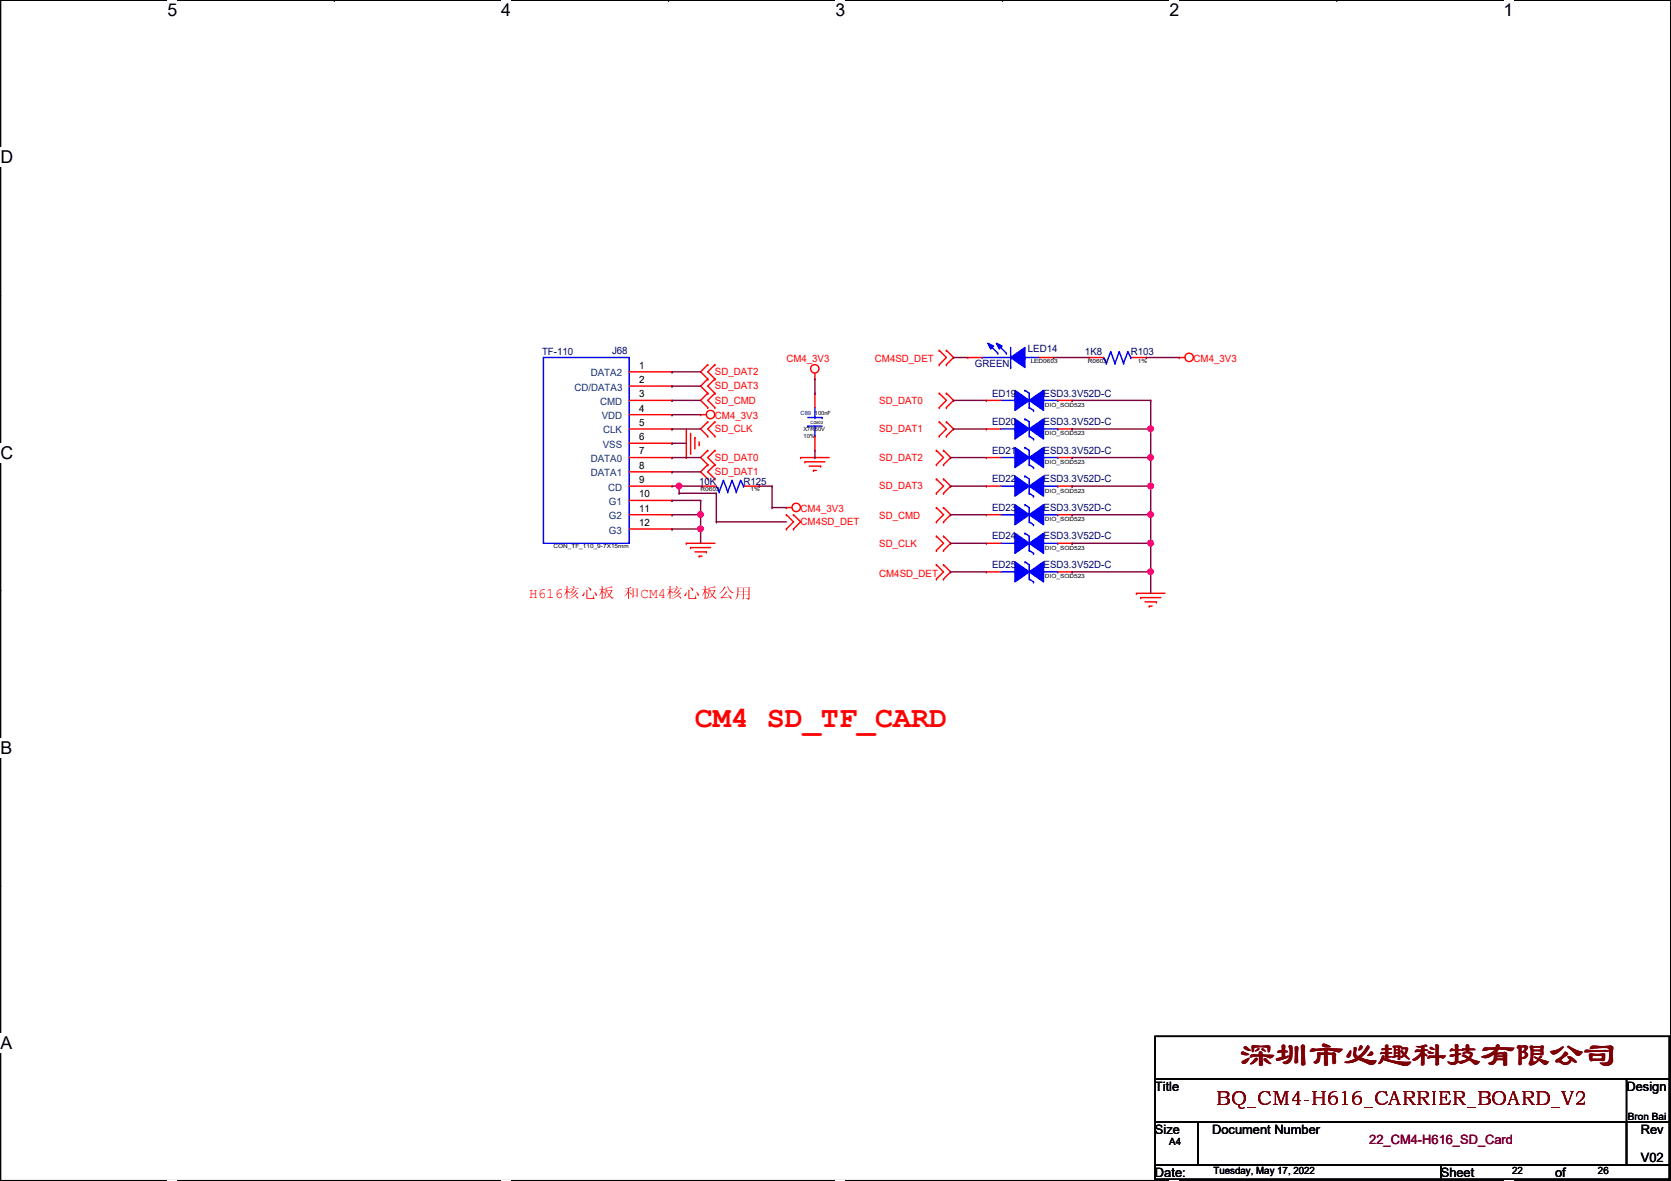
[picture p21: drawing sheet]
<svg xmlns="http://www.w3.org/2000/svg" width="297mm" height="210mm" viewBox="0 0 297 210" stroke-linecap="round" stroke-linejoin="round" font-family="sans-serif">
<defs><g id="words">
<text font-size="6.1" fill="#7f0000" x="220.6" y="189.4">深圳市必趣科技有限公司</text>
<text font-size="5.3" fill="#f00" x="123.5" y="129.2">CM4 SD_TF_CARD</text>
<text font-size="3.5" fill="#7f0000" x="216.2" y="196.3">BQ_CM4-H616_CARRIER_BOARD_V2</text>
<g font-size="3.1">
<text x="29.8" y="2.8">5</text>
<text x="89.1" y="2.8">4</text>
<text x="148.5" y="2.8">3</text>
<text x="207.9" y="2.8">2</text>
<text x="267.3" y="2.8">1</text>
<text x=".1" y="29">D</text>
<text x=".1" y="81.5">C</text>
<text x=".1" y="133.9">B</text>
<text x=".1" y="186.4">A</text>
<text x="297" y="186.4">A</text>
</g>
<text font-size="2.5" fill="#f00" x="94.1" y="106.3">H616核核核 和CM4核核核核核</text>
<g font-size="2.3">
<text x="205.3" y="193.9">Title</text>
<text x="289.1" y="193.9">Design</text>
<text x="205.3" y="201.5">Size</text>
<text x="215.5" y="201.5">Document Number</text>
<text x="291.7" y="201.5">Rev</text>
<text x="205.3" y="209.1">Date:</text>
<text x="256.1" y="209.1">Sheet</text>
<text x="276.4" y="209.1">of</text>
<text x="291.7" y="206.6">V02</text>
</g>
<text font-size="2.3" fill="#7f003f" x="243.4" y="203.3">22_CM4-H616_SD_Card</text>
<g font-size="1.8" fill="#00007f">
<text x="96.3" y="63.1">TF-110</text>
<text x="108.8" y="62.9">J68</text>
<text x="173.3" y="65.2">GREEN</text>
<text x="182.7" y="62.6">LED14</text>
<text x="192.9" y="63.1">1K8</text>
<text x="201" y="63.1">R103</text>
<text x="176.4" y="70.5">ED19</text>
<text x="185.5" y="70.5">ESD3.3V52D-C</text>
<text x="176.4" y="75.6">ED20</text>
<text x="185.5" y="75.6">ESD3.3V52D-C</text>
<text x="176.4" y="80.6">ED21</text>
<text x="185.5" y="80.6">ESD3.3V52D-C</text>
<text x="124.3" y="86.2">10K</text>
<text x="132.2" y="86.2">R125</text>
<text x="176.4" y="85.7">ED22</text>
<text x="185.5" y="85.7">ESD3.3V52D-C</text>
<text x="176.4" y="95.9">ED24</text>
<text x="176.4" y="90.8">ED23</text>
<text x="185.5" y="95.9">ESD3.3V52D-C</text>
<text x="185.5" y="90.8">ESD3.3V52D-C</text>
<text x="176.4" y="101">ED25</text>
<text x="185.5" y="101">ESD3.3V52D-C</text>
</g>
<g font-size="1.8">
<text x="113.6" y="65.5">1</text>
<text x="113.6" y="68.1">2</text>
<text x="113.6" y="70.6">3</text>
<text x="113.6" y="73.2">4</text>
<text x="113.6" y="75.7">5</text>
<text x="113.6" y="78.2">6</text>
<text x="113.6" y="80.8">7</text>
<text x="113.6" y="83.3">8</text>
<text x="113.6" y="85.9">9</text>
<text x="113.6" y="88.4">10</text>
<text x="113.6" y="90.9">11</text>
<text x="113.6" y="93.5">12</text>
<text x="207.9" y="203.6">A4</text>
<text x="289.4" y="199">Bron Bai</text>
<text x="215.7" y="208.7">Tuesday, May 17, 2022</text>
<text x="268.8" y="208.7">22</text>
<text x="284.1" y="208.7">26</text>
</g>
<g font-size="1.8" fill="#f00">
<text x="139.8" y="64.4">CM4_3V3</text>
<text x="155.5" y="64.4">CM4SD_DET</text>
<text x="212.2" y="64.4">CM4_3V3</text>
<text x="127.1" y="69.2">SD_DAT3</text>
<text x="127.1" y="71.8">SD_CMD</text>
<text x="127.1" y="66.7">SD_DAT2</text>
<text x="156.3" y="71.8">SD_DAT0</text>
<text x="127.1" y="74.5">CM4_3V3</text>
<text x="127.1" y="76.8">SD_CLK</text>
<text x="156.3" y="76.8">SD_DAT1</text>
<text x="127.1" y="81.9">SD_DAT0</text>
<text x="156.3" y="81.9">SD_DAT2</text>
<text x="127.1" y="84.5">SD_DAT1</text>
<text x="156.3" y="87">SD_DAT3</text>
<text x="142.3" y="91.1">CM4_3V3</text>
<text x="142.3" y="93.3">CM4SD_DET</text>
<text x="156.3" y="92.3">SD_CMD</text>
<text x="156.3" y="97.2">SD_CLK</text>
<text x="156.3" y="102.5">CM4SD_DET</text>
</g>
<g font-size="1.8" fill="#003f7f">
<text x="102.1" y="69.4">CD/DATA3</text>
<text x="105" y="66.9">DATA2</text>
<text x="106.7" y="72">CMD</text>
<text x="107" y="74.5">VDD</text>
<text x="107.2" y="77">CLK</text>
<text x="105" y="82.1">DATA0</text>
<text x="107.1" y="79.6">VSS</text>
<text x="105" y="84.7">DATA1</text>
<text x="108.1" y="87.2">CD</text>
<text x="108.2" y="89.7">G1</text>
<text x="108.2" y="92.3">G2</text>
<text x="108.2" y="94.8">G3</text>
</g>
<g font-size="1">
<text x="183.2" y="64.4">LED0603</text>
<text x="193.4" y="64.4">R0603</text>
<text x="202.3" y="64.4">1%</text>
<text x="142.8" y="76.6">X7R50V</text>
<text x="142.8" y="77.9">10%</text>
<text x="144.9" y="73.8">100nF</text>
<text x="185.8" y="72.3">DIO_SOD523</text>
<text x="185.8" y="77.4">DIO_SOD523</text>
<text x="185.8" y="82.5">DIO_SOD523</text>
<text x="124.5" y="87.3">R0603</text>
<text x="133.4" y="87.3">1%</text>
<text x="185.8" y="87.5">DIO_SOD523</text>
<text x="185.8" y="92.6">DIO_SOD523</text>
<text x="98.4" y="97.5">CON_TF_110_9-7X15mm</text>
<text x="185.8" y="97.7">DIO_SOD523</text>
<text x="185.8" y="102.8">DIO_SOD523</text>
</g>
<text font-size="1" fill="#00007f" x="142.3" y="73.8">C89</text>
<text font-size=".8" x="144.1" y="75.4">C0603</text>
</g></defs>
<path d="M.1 0h296.9v209.8h-296.9z" fill="none" stroke="#000" stroke-width=".25"/>
<g fill="#fff">
<path d="M29.8 0h1.7v3.5h-1.7z"/>
<path d="M29.8 209.8h1.7v.1h-1.7z"/>
</g>
<path d="M59.4 0h.1M59.4 209.8h.1" fill="none" stroke="#000" stroke-width=".25"/>
<g fill="#fff">
<path d="M89.1 0h1.7v3.5h-1.7z"/>
<path d="M89.1 209.8h1.7v.1h-1.7z"/>
</g>
<path d="M118.8 0h.1M118.8 209.8h.1" fill="none" stroke="#000" stroke-width=".25"/>
<g fill="#fff">
<path d="M148.5 0h1.7v3.5h-1.7z"/>
<path d="M148.5 209.8h1.7v.1h-1.7z"/>
</g>
<path d="M178.2 0h.1M178.2 209.8h.1" fill="none" stroke="#000" stroke-width=".25"/>
<g fill="#fff">
<path d="M207.9 0h1.7v3.5h-1.7z"/>
<path d="M207.9 209.8h1.7v.1h-1.7z"/>
</g>
<path d="M237.6 0h.1M237.6 209.8h.1" fill="none" stroke="#000" stroke-width=".25"/>
<g fill="#fff">
<path d="M267.3 0h1.7v3.5h-1.7z"/>
<path d="M267.3 209.8h1.7v.1h-1.7z"/>
<path d="M.1 26.2h2.2v3.5h-2.2z"/>
<path d="M297 26.2l.1 3.5z"/>
<path d="M.1 78.7h2.2v3.5h-2.2z"/>
<path d="M297 78.7l.1 3.5z"/>
</g>
<path d="M.1 52.5h.1M297 52.5h.1" fill="none" stroke="#000" stroke-width=".25"/>
<g fill="#fff">
<path d="M.1 131.1h2.1v3.5h-2.1z"/>
<path d="M297 131.1l.1 3.5z"/>
</g>
<path d="M.1 104.9h.1M297 104.9h.1" fill="none" stroke="#000" stroke-width=".25"/>
<path d="M.1 104.9h.1M297 104.9h.1" fill="none" stroke="#000" stroke-width=".18"/>
<g fill="#fff">
<path d="M.1 183.6h2.1v3.5h-2.1z"/>
<path d="M297 183.6l.1 3.5z"/>
</g>
<path d="M.1 157.4h.1M297 157.4h.1M205.3 184.2h91.5v7.6h-91.5zM205.3 191.8h91.5v7.6h-91.5zM205.3 199.4h7.6v7.7h-7.6zM212.9 199.4h76.2v7.7h-76.2zM289.1 199.4h7.7v7.7h-7.7zM289.1 191.8h.1M289.1 191.8v7.6M205.3 207.1h50.8v2.5h-50.8zM256.1 207.1h40.7v2.5h-40.7z" fill="none" stroke="#000" stroke-width=".25"/>
<g fill="none" stroke="#f00" stroke-width=".25">
<path d="M122 76.2v5.1M122.8 77v3.6M123.5 77.8h.1M123.5 77.8v2M124.3 79h.1M124.3 78.5v.5M124.5 73.7h.1M124.5 73.7h1.1M125.8 67.4h.1M125.8 69.9h.1M125.8 72.4h.1M125.8 75h.1"/>
<path d="M125.8 77.5h.1M125.8 64.8h.1M125.8 67.4l-1.3 1.2 1.3 1.3M125.8 69.9l-1.3 1.3 1.3 1.2M125.8 75l-1.3 1.2 1.3 1.3M125.8 64.8l-1.3 1.3 1.3 1.3M127.1 69.9h.1M127.1 67.4h.1M127.1 72.4h.1M127.1 77.5h.1M127.1 75h.1M127.1 64.8h.1"/>
<path d="M127.1 67.4l-1.3 1.2 1.3 1.3M127.1 69.9l-1.3 1.3 1.3 1.2M127.1 75l-1.3 1.2 1.3 1.3M127.1 64.8l-1.3 1.3 1.3 1.3M144.9 67.4h.1M144.9 66.3v1.1M167 62.3h.1M167 64.8h.1M167 72.4h.1M167 69.9h.1M167 77.5h.1M167 75h.1"/>
<path d="M167 62.3l1.2 1.2-1.2 1.3M167 69.9l1.2 1.3-1.2 1.2M167 75l1.2 1.2-1.2 1.3M168.2 64.8h.1M168.2 62.3h.1M168.2 69.9h.1M168.2 72.4h.1M168.2 75h.1M168.2 77.5h.1M168.2 62.3l1.3 1.2-1.3 1.3M168.2 69.9l1.3 1.3-1.3 1.2M168.2 75l1.3 1.2-1.3 1.3"/>
<path d="M209.6 63.5h.1M209.6 63.5h1M122 96.6h.1M122 81.3h.1M122 96.6h5.1M122.8 97.3h.1M122.8 80.6h.1M122.8 97.3h3.5M123.5 98.1h2.1M124.3 98.8h.1M124.3 98.8h.5M125.6 98.1h.1"/>
<path d="M125.8 80.1h.1M125.8 82.6h.1M125.8 85.1h.1M125.8 80.1l-1.3 1.2 1.3 1.3M125.8 82.6l-1.3 1.3 1.3 1.2M127.1 82.6h.1M127.1 80.1h.1M127.1 85.1h.1M127.1 80.1l-1.3 1.2 1.3 1.3M127.1 82.6l-1.3 1.3 1.3 1.2M139.8 90.2h.1M139.8 91.5h.1"/>
<path d="M139.8 94h.1M139.8 90.2h1M139.8 91.5l1.3 1.3-1.3 1.2M141.1 91.5h.1M141.1 94h.1M141.1 91.5l1.2 1.3-1.2 1.2M142.3 81.3h.1M142.3 81.3h5.1M143.1 82.1h.1M143.1 82.1h3.5M143.8 82.8h2.1M144.6 83.6h.1"/>
<path d="M144.6 83.6h.5M145.9 82.8h.1M166.5 82.6h.1M166.5 80.1h.1M166.5 87.7h.1M166.5 85.1h.1M166.5 90.2h.1M166.5 92.8h.1M166.5 97.8h.1M166.5 95.3h.1M166.5 80.1l1.2 1.2-1.2 1.3M166.5 85.1l1.2 1.3-1.2 1.3"/>
<path d="M166.5 90.2l1.2 1.3-1.2 1.3M166.5 95.3l1.2 1.3-1.2 1.2M167.7 80.1h.1M167.7 82.6h.1M167.7 85.1h.1M167.7 87.7h.1M167.7 92.8h.1M167.7 90.2h.1M167.7 95.3h.1M167.7 97.8h.1M167.7 80.1l1.3 1.2-1.3 1.3M167.7 85.1l1.3 1.3-1.3 1.3"/>
<path d="M167.7 90.2l1.3 1.3-1.3 1.3M167.7 95.3l1.3 1.3-1.3 1.2M166.5 100.4h.1M166.5 102.9h.1M166.5 100.4l1.2 1.2-1.2 1.3M167.7 102.9h.1M167.7 100.4h.1M167.7 100.4l1.3 1.2-1.3 1.3M202 105.5h.1M202 105.5h5.1M202.8 106.2h.1M202.8 106.2h3.5"/>
<path d="M203.5 107h2.1M204.3 107.7h.1M204.3 107.7h.5M205.6 107h.1"/>
<circle cx="126.3" cy="73.7" r=".75"/>
<circle cx="144.8" cy="65.5" r=".75"/>
<circle cx="211.4" cy="63.5" r=".75"/>
<circle cx="141.5" cy="90.2" r=".75"/>
</g>
<path d="M177.9 101.6h2.5M180.4 101.6h.1M183 102.9h.1M183 100.4v2.5M185.5 101.6h2.5M188 101.6h.1" fill="none" stroke="#00f" stroke-width=".25"/>
<path d="M180.4 99.9l2.6 1.7-2.6 1.8z" fill-rule="evenodd" fill="#00f"/>
<path d="M180.4 99.9l2.6 1.7-2.6 1.8zM182.2 99.9h.1M182.2 99.9l.8 .5M183 102.9l.7 .5M183.7 103.4h.1" fill="none" stroke="#00f" stroke-width=".25"/>
<path d="M183 101.6l2.5-1.7v3.5z" fill-rule="evenodd" fill="#00f"/>
<path d="M177.9 96.6h2.5M180.4 96.6h.1M183 97.8h.1M183 95.3v2.5M185.5 96.6h2.5M188 96.6h.1M183 101.6l2.5-1.7v3.5z" fill="none" stroke="#00f" stroke-width=".25"/>
<path d="M175.3 101.6h.1M175.3 101.6h2.6M188 101.6h2.6M190.6 101.6h.1" fill="none" stroke="#f00" stroke-width=".25"/>
<path d="M180.4 94.8l2.6 1.8-2.6 1.7z" fill-rule="evenodd" fill="#00f"/>
<path d="M180.4 94.8l2.6 1.8-2.6 1.7zM182.2 94.8h.1M182.2 94.8l.8 .5M183 97.8l.7 .5M183.7 98.3h.1" fill="none" stroke="#00f" stroke-width=".25"/>
<path d="M183 96.6l2.5-1.8v3.5z" fill-rule="evenodd" fill="#00f"/>
<g fill="none" stroke="#00f" stroke-width=".25">
<path d="M179.7 65.3h.1M179.7 61.8v3.5M196.2 63.5h.1M196.2 63.5l.5 1.1M196.7 64.6h.1M197.4 62.5h.1M197.4 62.5l.8 2.1M197.4 62.5l-.7 2.1M198.2 64.6h.1M199 62.5h.1M199 62.5l.7 2.1M199 62.5l-.8 2.1"/>
<path d="M199.7 64.6h.1M200.5 62.5h.1M200.5 62.5l.5 1M200.5 62.5l-.8 2.1M201 63.5h.1M201 63.5h.2M183 96.6l2.5-1.8v3.5z"/>
</g>
<path d="M193.6 63.5h.1M193.6 63.5h2.6M201.2 63.5h2.6M203.8 63.5h.1M175.3 96.6h.1M175.3 96.6h2.6M188 96.6h2.6M190.6 96.6h.1" fill="none" stroke="#f00" stroke-width=".25"/>
<path d="M177.1 61l1 .5-.5 .5z" fill-rule="evenodd" fill="#00f"/>
<path d="M177.1 61l1 .5-.5 .5zM177.4 61.3l1.5 1.5M178.9 62.8h.1M182.2 63.5h.1M182.2 63.5h2.5" fill="none" stroke="#00f" stroke-width=".25"/>
<path d="M179.7 63.5l2.5-1.7v3.5z" fill-rule="evenodd" fill="#00f"/>
<path d="M174.6 63.5h.1M174.6 63.5h5.1M175.8 61.3l1.6 1.5M177.4 62.8h.1M179.7 63.5l2.5-1.7v3.5z" fill="none" stroke="#00f" stroke-width=".25"/>
<path d="M175.6 61l1 .5-.5 .5z" fill-rule="evenodd" fill="#00f"/>
<path d="M96.6 63.5h15.2v33.1h-15.2zM175.6 61l1 .5-.5 .5zM177.9 71.2h2.5M180.4 71.2h.1M183 72.4h.1M183 69.9v2.5M185.5 71.2h2.5M188 71.2h.1" fill="none" stroke="#00f" stroke-width=".25"/>
<g fill="none" stroke="#f00" stroke-width=".25">
<path d="M111.8 68.6h7.7M111.8 71.2h7.7M111.8 73.7h7.7M111.8 76.2h7.7M111.8 78.8h7.7M111.8 66.1h7.7M119.5 68.6h.1M119.5 71.2h.1M119.5 73.7h.1M119.5 76.2h.1M119.5 78.8h.1M119.5 66.1h.1"/>
<path d="M172 63.5h.1M172 63.5h2.6M184.7 63.5h2.6M187.3 63.5h.1M111.8 81.3h7.7M111.8 83.9h7.7M111.8 86.4h7.7M111.8 88.9h7.7M111.8 91.5h7.7M111.8 94h7.7M119.5 81.3h.1M119.5 83.9h.1"/>
<path d="M119.5 86.4h.1M119.5 88.9h.1M119.5 91.5h.1M119.5 94h.1"/>
</g>
<path d="M180.4 69.4l2.6 1.8-2.6 1.7z" fill-rule="evenodd" fill="#00f"/>
<path d="M180.4 69.4l2.6 1.8-2.6 1.7zM182.2 69.4h.1M182.2 69.4l.8 .5M183 72.4l.7 .5M183.7 72.9h.1" fill="none" stroke="#00f" stroke-width=".25"/>
<path d="M183 71.2l2.5-1.8v3.5z" fill-rule="evenodd" fill="#00f"/>
<g fill="none" stroke="#00f" stroke-width=".25">
<path d="M143.6 75.7h.1M143.6 74.2h2.5M143.6 75.7h2.5M144.9 77.5h.1M144.9 74.2h.1M144.9 72.4v1.8M144.9 75.7v1.8M146.1 74.2h.1M177.9 76.2h2.5M180.4 76.2h.1M183 71.2l2.5-1.8v3.5zM183 77.5h.1"/>
<path d="M183 75v2.5M185.5 76.2h2.5M188 76.2h.1"/>
</g>
<path d="M144.9 69.9h.1M144.9 69.9v2.5M144.9 77.5v2.6M175.3 71.2h.1M175.3 71.2h2.6M188 71.2h2.6M190.6 71.2h.1M144.9 80.1h.1" fill="none" stroke="#f00" stroke-width=".25"/>
<path d="M180.4 74.5l2.6 1.7-2.6 1.8z" fill-rule="evenodd" fill="#00f"/>
<path d="M180.4 74.5l2.6 1.7-2.6 1.8zM182.2 74.5h.1M182.2 74.5l.8 .5M183 77.5l.7 .5M183.7 78h.1" fill="none" stroke="#00f" stroke-width=".25"/>
<path d="M183 76.2l2.5-1.7v3.5z" fill-rule="evenodd" fill="#00f"/>
<g fill="none" stroke="#00f" stroke-width=".25">
<path d="M183 76.2l2.5-1.7v3.5zM127.3 86.4h.1M127.3 86.4l.5 1M127.8 87.4h.1M128.6 85.4h.1M128.6 85.4l.8 2M128.6 85.4l-.8 2M129.4 87.4h.1M130.1 85.4h.1M130.1 85.4l.8 2M130.1 85.4l-.7 2M130.9 87.4h.1"/>
<path d="M131.7 85.4h.1M131.7 85.4l.5 1M131.7 85.4l-.8 2M132.2 86.4h.1M132.2 86.4h.2M177.9 81.3h2.5M180.4 81.3h.1M183 82.6h.1M183 80.1v2.5M185.5 81.3h2.5M188 81.3h.1"/>
</g>
<path d="M175.3 76.2h.1M175.3 76.2h2.6M188 76.2h2.6M190.6 76.2h.1M124.8 86.4h.1M124.8 86.4h2.5M132.4 86.4h2.6M135 86.4h.1" fill="none" stroke="#f00" stroke-width=".25"/>
<path d="M180.4 79.5l2.6 1.8-2.6 1.8z" fill-rule="evenodd" fill="#00f"/>
<path d="M180.4 79.5l2.6 1.8-2.6 1.8zM182.2 79.5h.1M182.2 79.5l.8 .6M183 82.6l.7 .5M183.7 83.1h.1" fill="none" stroke="#00f" stroke-width=".25"/>
<path d="M183 81.3l2.5-1.8v3.6z" fill-rule="evenodd" fill="#00f"/>
<path d="M177.9 86.4h2.5M180.4 86.4h.1M183 81.3l2.5-1.8v3.6zM183 87.7h.1M183 85.1v2.6M185.5 86.4h2.5M188 86.4h.1" fill="none" stroke="#00f" stroke-width=".25"/>
<path d="M175.3 81.3h.1M175.3 81.3h2.6M188 81.3h2.6M190.6 81.3h.1" fill="none" stroke="#f00" stroke-width=".25"/>
<path d="M180.4 84.6l2.6 1.8-2.6 1.8z" fill-rule="evenodd" fill="#00f"/>
<path d="M180.4 84.6l2.6 1.8-2.6 1.8zM182.2 84.6h.1M182.2 84.6l.8 .5M183 87.7l.7 .5M183.7 88.2h.1" fill="none" stroke="#00f" stroke-width=".25"/>
<path d="M183 86.4l2.5-1.8v3.6z" fill-rule="evenodd" fill="#00f"/>
<path d="M177.9 91.5h2.5M180.4 91.5h.1M183 86.4l2.5-1.8v3.6zM183 92.8h.1M183 90.2v2.6M185.5 91.5h2.5M188 91.5h.1" fill="none" stroke="#00f" stroke-width=".25"/>
<path d="M175.3 86.4h.1M175.3 86.4h2.6M188 86.4h2.6M190.6 86.4h.1" fill="none" stroke="#f00" stroke-width=".25"/>
<path d="M180.4 89.7l2.6 1.8-2.6 1.8z" fill-rule="evenodd" fill="#00f"/>
<path d="M180.4 89.7l2.6 1.8-2.6 1.8zM182.2 89.7h.1M182.2 89.7l.8 .5M183 92.8l.7 .5M183.7 93.3h.1" fill="none" stroke="#00f" stroke-width=".25"/>
<path d="M183 91.5l2.5-1.8v3.6z" fill-rule="evenodd" fill="#00f"/>
<path d="M183 91.5l2.5-1.8v3.6z" fill="none" stroke="#00f" stroke-width=".25"/>
<path d="M175.3 91.5h.1M175.3 91.5h2.6M188 91.5h2.6M190.6 91.5h.1" fill="none" stroke="#f00" stroke-width=".25"/>
<g fill="none" stroke="#7f003f" stroke-width=".25">
<path d="M119.5 68.6h.1M119.5 71.2h.1M119.5 73.7h.1M119.5 76.2h.1M119.5 78.8h.1M119.5 68.6h5M119.5 71.2h5M119.5 73.7h5M119.5 76.2h5M119.5 78.8h2.5M119.5 81.3h.1M119.5 88.9h.1"/>
<path d="M119.5 91.5h.1M119.5 91.5h5M119.5 81.3h5M119.5 88.9h5M169 91.5h.1M169 91.5h6.3"/>
</g>
<circle cx="124.5" cy="91.5" r=".49" fill="#f0f"/>
<circle cx="124.5" cy="91.5" r=".49" fill="none" stroke="#f0f" stroke-width=".25"/>
<path d="M119.5 94h.1M124.5 91.5h.1M124.5 91.5v2.5h-5" fill="none" stroke="#7f003f" stroke-width=".25"/>
<circle cx="124.5" cy="94" r=".49" fill="#f0f"/>
<circle cx="124.5" cy="94" r=".49" fill="none" stroke="#f0f" stroke-width=".25"/>
<g fill="none" stroke="#7f003f" stroke-width=".25">
<path d="M169.5 63.5h.1M169.5 71.2h.1M169.5 76.2h.1M169.5 63.5h2.5M169.5 71.2h5.8M169.5 76.2h5.8M187.3 63.5h.1M187.3 63.5h6.3M190.6 71.2h.1M190.6 76.2h.1M190.6 71.2h14M190.6 76.2h14"/>
<path d="M203.8 63.5h.1M203.8 63.5h5.8M204.6 71.2h.1M204.6 76.2h.1M204.6 71.2v10.1M124.5 94h.1M124.5 94v2.6M169 81.3h.1M169 86.4h.1M169 81.3h6.3M169 86.4h6.3"/>
</g>
<circle cx="204.5" cy="81.3" r=".49" fill="#f0f"/>
<circle cx="204.5" cy="81.3" r=".49" fill="none" stroke="#f0f" stroke-width=".25"/>
<circle cx="204.5" cy="76.2" r=".49" fill="#f0f"/>
<circle cx="204.5" cy="76.2" r=".49" fill="none" stroke="#f0f" stroke-width=".25"/>
<path d="M190.6 81.3h.1M190.6 86.4h.1M190.6 81.3h14M190.6 86.4h14M204.6 81.3h.1M204.6 86.4h.1M204.6 81.3v10.2" fill="none" stroke="#7f003f" stroke-width=".25"/>
<circle cx="204.5" cy="91.5" r=".49" fill="#f0f"/>
<circle cx="204.5" cy="91.5" r=".49" fill="none" stroke="#f0f" stroke-width=".25"/>
<circle cx="204.5" cy="86.4" r=".49" fill="#f0f"/>
<circle cx="204.5" cy="86.4" r=".49" fill="none" stroke="#f0f" stroke-width=".25"/>
<g fill="none" stroke="#7f003f" stroke-width=".25">
<path d="M119.5 66.1h.1M119.5 66.1h5M119.5 83.9h.1M119.5 83.9h5M169 96.6h.1M169 96.6h6.3M190.6 91.5h.1M190.6 96.6h.1M190.6 91.5h14M190.6 96.6h14M204.6 91.5h.1M204.6 96.6h.1"/>
<path d="M204.6 91.5v10.1M169 101.6h.1M169 101.6h6.3"/>
</g>
<circle cx="204.5" cy="96.5" r=".49" fill="#f0f"/>
<circle cx="204.5" cy="96.5" r=".49" fill="none" stroke="#f0f" stroke-width=".25"/>
<path d="M190.6 101.6h.1M190.6 101.6h14M204.6 101.6h.1M204.6 101.6v3.9" fill="none" stroke="#7f003f" stroke-width=".25"/>
<circle cx="204.5" cy="101.6" r=".49" fill="#f0f"/>
<circle cx="204.5" cy="101.6" r=".49" fill="none" stroke="#f0f" stroke-width=".25"/>
<g fill="none" stroke="#7f003f" stroke-width=".25">
<path d="M119.5 86.4h1.2M120.7 86.4h.1M120.7 87.7h.1M120.7 87.7h6.6M120.7 86.4v1.3M124.5 88.9h.1M124.5 88.9v2.6M127.3 92.8h.1M127.3 87.7h.1M127.3 92.8h12.5M127.3 87.7v5.1M135 86.4h.1"/>
<path d="M135 86.4h2.2M137.2 86.4h.1M137.2 90.2h.1M137.2 86.4v3.8M137.2 90.2h2.6"/>
</g>
<circle cx="120.7" cy="86.4" r=".49" fill="#f0f"/>
<circle cx="120.7" cy="86.4" r=".49" fill="none" stroke="#f0f" stroke-width=".25"/>
<path d="M144.9 69.9h.1M144.9 67.4v2.5M120.7 86.4h4.1M124.8 86.4h.1M144.9 81.3h.1M144.9 80.1v1.2" fill="none" stroke="#7f003f" stroke-width=".25"/>
<circle cx="124.5" cy="91.5" r=".49" fill="#f0f"/>
<circle cx="124.5" cy="91.5" r=".49" fill="none" stroke="#f0f" stroke-width=".25"/>
<circle cx="124.5" cy="94" r=".49" fill="#f0f"/>
<circle cx="124.5" cy="94" r=".49" fill="none" stroke="#f0f" stroke-width=".25"/>
<circle cx="204.5" cy="81.3" r=".49" fill="#f0f"/>
<circle cx="204.5" cy="81.3" r=".49" fill="none" stroke="#f0f" stroke-width=".25"/>
<circle cx="204.5" cy="76.2" r=".49" fill="#f0f"/>
<circle cx="204.5" cy="76.2" r=".49" fill="none" stroke="#f0f" stroke-width=".25"/>
<circle cx="204.5" cy="91.5" r=".49" fill="#f0f"/>
<circle cx="204.5" cy="91.5" r=".49" fill="none" stroke="#f0f" stroke-width=".25"/>
<circle cx="204.5" cy="86.4" r=".49" fill="#f0f"/>
<circle cx="204.5" cy="86.4" r=".49" fill="none" stroke="#f0f" stroke-width=".25"/>
<circle cx="204.5" cy="96.5" r=".49" fill="#f0f"/>
<circle cx="204.5" cy="96.5" r=".49" fill="none" stroke="#f0f" stroke-width=".25"/>
<circle cx="204.5" cy="101.6" r=".49" fill="#f0f"/>
<circle cx="204.5" cy="101.6" r=".49" fill="none" stroke="#f0f" stroke-width=".25"/>
<circle cx="120.7" cy="86.4" r=".49" fill="#f0f"/>
<circle cx="120.7" cy="86.4" r=".49" fill="none" stroke="#f0f" stroke-width=".25"/>
<use href="#words"/>
</svg>
